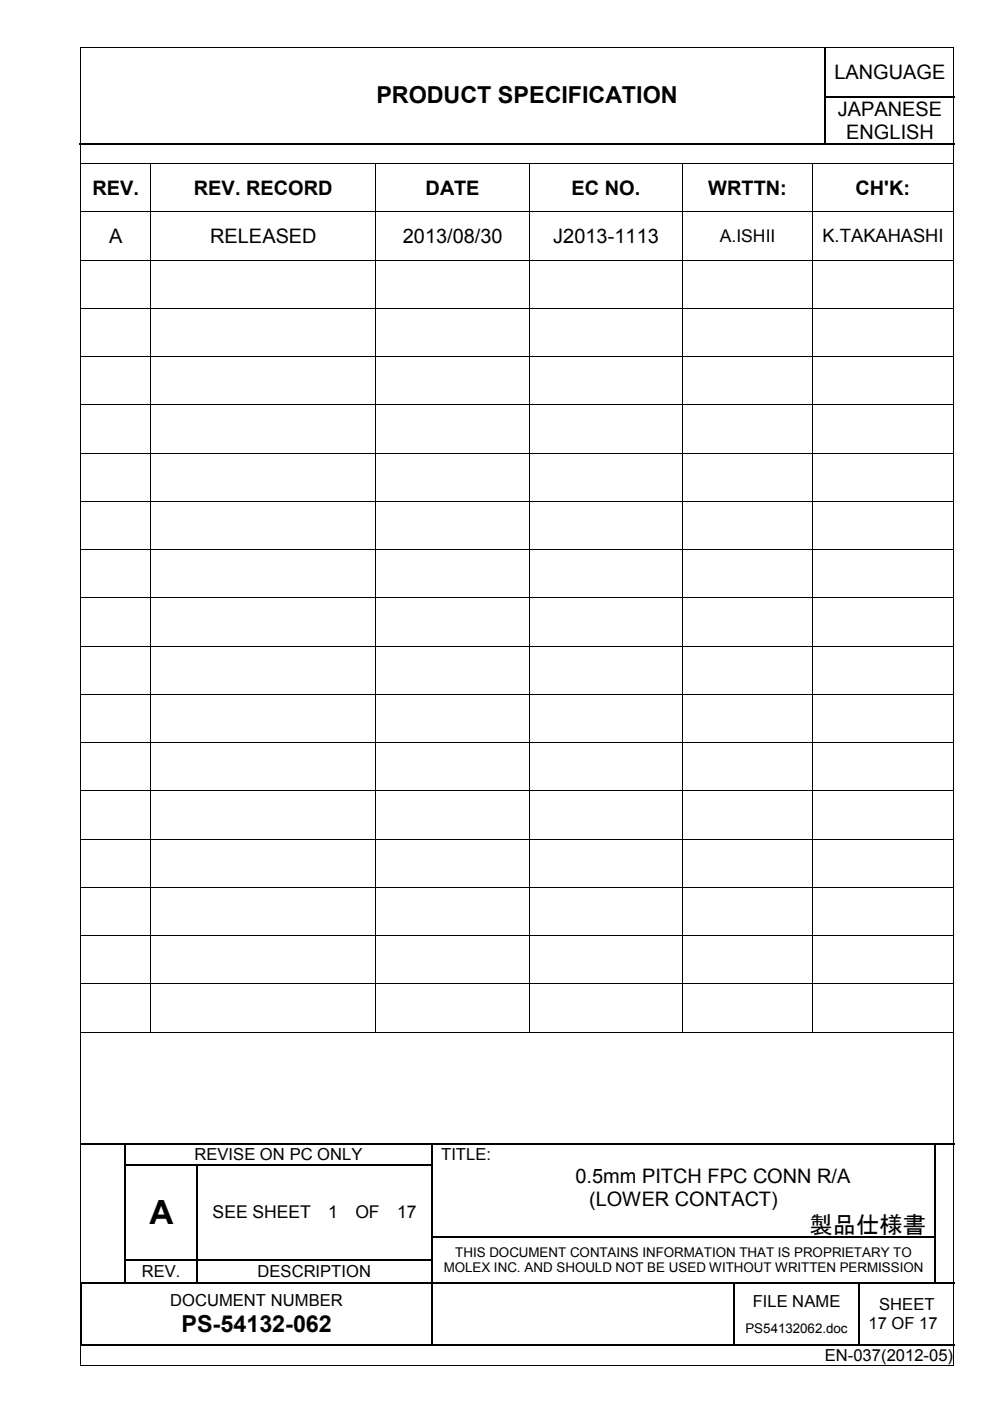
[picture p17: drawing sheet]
<svg xmlns="http://www.w3.org/2000/svg" width="210mm" height="297mm" viewBox="0 0 210 297" stroke-linecap="round" stroke-linejoin="round" font-family="sans-serif">
<defs><g id="words">
<text font-size="7.1" x="31.7" y="259.5">A</text>
<g font-size="5">
<text x="79.8" y="21.8">PRODUCT SPECIFICATION</text>
<text x="171.7" y="261.5">製品仕様書</text>
<text x="38.5" y="282.4">PS-54132-062</text>
</g>
<g font-size="4.2">
<text x="176.9" y="16.8">LANGUAGE</text>
<text x="177.6" y="24.6">JAPANESE</text>
<text x="179.4" y="29.4">ENGLISH</text>
<text x="19.6" y="41.3">REV.</text>
<text x="41.1" y="41.3">REV. RECORD</text>
<text x="90.2" y="41.3">DATE</text>
<text x="121.2" y="41.3">EC NO.</text>
<text x="150.2" y="41.3">WRTTN:</text>
<text x="181.4" y="41.3">CH'K:</text>
<text x="23.1" y="51.6">A</text>
<text x="44.5" y="51.6">RELEASED</text>
<text x="85.4" y="51.6">2013/08/30</text>
<text x="117.3" y="51.6">J2013-1113</text>
<text x="122" y="250.7">0.5mm PITCH FPC CONN R/A</text>
<text x="124.9" y="255.6">(LOWER CONTACT)</text>
</g>
<text font-size="3.9" x="174.4" y="51.4">K.TAKAHASHI</text>
<g font-size="3.7">
<text x="152.6" y="51.3">A.ISHII</text>
<text x="45.1" y="258.3">SEE SHEET</text>
<text x="69.6" y="258.3">1</text>
<text x="75.4" y="258.3">OF</text>
<text x="84.2" y="258.3">17</text>
</g>
<g font-size="3.5">
<text x="41.2" y="246">REVISE ON PC ONLY</text>
<text x="93.5" y="246">TITLE:</text>
<text x="30.1" y="270.8">REV.</text>
<text x="54.6" y="270.8">DESCRIPTION</text>
<text x="36.1" y="277">DOCUMENT NUMBER</text>
<text x="159.6" y="277.2">FILE NAME</text>
<text x="184.2" y="281.9">17 OF 17</text>
<text x="186.4" y="277.8">SHEET</text>
<text x="174.9" y="288.6">EN-037(2012-05)</text>
</g>
<g font-size="2.8">
<text x="94.1" y="269.7">MOLEX INC. AND SHOULD NOT BE USED WITHOUT WRITTEN PERMISSION</text>
<text x="96.5" y="266.5">THIS DOCUMENT CONTAINS INFORMATION THAT IS PROPRIETARY TO</text>
<text x="158" y="282.6">PS54132062.doc</text>
</g>
</g></defs>
<g fill="none" stroke="#000" stroke-width=".25">
<path d="M174.9 10.2v10.2M16.8 30.4h158M174.9 20.6v9.7M175 20.5h27.5M175 30.4h27.5M17.2 242.6h9.3M26.6 242.7v4.1M26.6 247.1v4.8M26.6 252.1v4.9M26.6 257.3v4.9M26.7 242.6h64.8M26.7 246.9h15"/>
<path d="M41.8 247.1v4.8M41.8 252.1v4.9M41.8 257.3v4.9M42 246.9h49.5M91.6 242.7v4.1M91.6 247.1v4.8M91.6 252.1v4.9M91.6 257.3v4.9M91.7 242.6h106.4M198.2 242.7v4.1M198.2 247.1v4.8M198.2 252.1v4.9"/>
<path d="M198.2 257.3v4.9M198.3 242.6h4.1M17.2 272.1v13M17.6 272h8.9M26.6 262.4v4.6M26.6 267.3v4.6M26.7 267.2h15M26.7 272h15M41.8 262.4v4.6M41.8 267.3v4.6M42 267.2h49.5M42 272h49.5"/>
<path d="M91.6 262.4v4.6M91.6 267.3v4.6M91.6 272.1v13M91.7 262.3h106.4M91.7 272h63.7M155.6 272.1v13M155.7 272h26.4M182.2 272.1v13M182.3 272h15.8M198.2 262.4v4.6M198.2 267.3v4.6M198.3 272h4.1"/>
<path d="M17.3 285.2h74.2M91.7 285.2h63.7M155.7 285.2h26.4M182.3 285.2h20.1"/>
</g>
<g fill="#000">
<path d="M174.8 20.4h.2v.2h-.2zM174.8 30.3h.2v.3h-.2zM26.5 242.5h.2v.2h-.2zM26.5 246.8h.2v.3h-.2zM26.5 251.9h.2v.2h-.2zM26.5 257h.2v.3h-.2zM41.7 246.8h.3v.3h-.3zM41.7 251.9h.3v.2h-.3zM41.7 257h.3v.3h-.3zM91.5 242.5h.2v.2h-.2zM91.5 246.8h.2v.3h-.2zM91.5 251.9h.2v.2h-.2z"/>
<path d="M91.5 257h.2v.3h-.2zM198.1 242.5h.2v.2h-.2zM198.1 246.8h.2v.3h-.2zM198.1 251.9h.2v.2h-.2zM198.1 257h.2v.3h-.2zM17.1 271.9h.2v.2h-.2zM17.3 271.9h.3v.2h-.3zM26.5 262.2h.2v.2h-.2zM26.5 267h.2v.3h-.2zM26.5 271.9h.2v.2h-.2zM41.7 262.2h.3v.2h-.3zM41.7 267h.3v.3h-.3z"/>
<path d="M41.7 271.9h.3v.2h-.3zM91.5 262.2h.2v.2h-.2zM91.5 267h.2v.3h-.2zM91.5 271.9h.2v.2h-.2zM155.4 271.9h.3v.2h-.3zM182.1 271.9h.2v.2h-.2zM198.1 262.2h.2v.2h-.2zM198.1 267h.2v.3h-.2zM198.1 271.9h.2v.2h-.2zM17.1 285.1h.2v.2h-.2zM91.5 285.1h.2v.2h-.2zM155.4 285.1h.3v.2h-.3z"/>
<path d="M182.1 285.1h.2v.2h-.2z"/>
</g>
<g fill="#fff">
<path d="M17.2 10.2l.2 .2z" fill-rule="evenodd"/>
<path d="M55.6 15.8h112.4v9.7h-112.4z" fill-rule="evenodd"/>
</g>
<g fill="#000">
<path d="M17 10h.2v.2h-.2zM202.1 10h.2v.2h-.2zM17 34.6h.2v.2h-.2zM31.9 34.6h.1v.2h-.1zM79.6 34.6h.2v.2h-.2zM112.1 34.6h.2v.2h-.2zM144.7 34.6h.1v.2h-.1zM172.1 34.6h.2v.2h-.2zM202.1 34.6h.2v.2h-.2zM17 44.8h.2v.2h-.2zM17 55.1h.2v.1h-.2zM31.9 44.8h.1v.2h-.1z"/>
<path d="M31.9 55.1h.1v.1h-.1zM79.6 44.8h.2v.2h-.2zM79.6 55.1h.2v.1h-.2zM112.1 44.8h.2v.2h-.2zM112.1 55.1h.2v.1h-.2zM144.7 44.8h.1v.2h-.1zM144.7 55.1h.1v.1h-.1zM172.1 44.8h.2v.2h-.2zM172.1 55.1h.2v.1h-.2zM202.1 44.8h.2v.2h-.2zM202.1 55.1h.2v.1h-.2zM17 65.3h.2v.1h-.2z"/>
<path d="M17 75.5h.2v.2h-.2zM31.9 65.3h.1v.1h-.1zM31.9 75.5h.1v.2h-.1zM79.6 65.3h.2v.1h-.2zM79.6 75.5h.2v.2h-.2zM112.1 65.3h.2v.1h-.2zM112.1 75.5h.2v.2h-.2zM144.7 65.3h.1v.1h-.1zM144.7 75.5h.1v.2h-.1zM172.1 65.3h.2v.1h-.2zM172.1 75.5h.2v.2h-.2zM202.1 65.3h.2v.1h-.2z"/>
<path d="M202.1 75.5h.2v.2h-.2zM17 85.8h.2v.1h-.2zM17 96h.2v.1h-.2zM31.9 85.8h.1v.1h-.1zM31.9 96h.1v.1h-.1zM79.6 85.8h.2v.1h-.2zM79.6 96h.2v.1h-.2zM112.1 85.8h.2v.1h-.2zM112.1 96h.2v.1h-.2zM144.7 85.8h.1v.1h-.1zM144.7 96h.1v.1h-.1zM172.1 85.8h.2v.1h-.2z"/>
<path d="M172.1 96h.2v.1h-.2zM202.1 85.8h.2v.1h-.2zM202.1 96h.2v.1h-.2zM17 106.2h.2v.2h-.2zM17 116.5h.2v.1h-.2zM31.9 106.2h.1v.2h-.1zM31.9 116.5h.1v.1h-.1zM79.6 106.2h.2v.2h-.2zM79.6 116.5h.2v.1h-.2zM112.1 106.2h.2v.2h-.2zM112.1 116.5h.2v.1h-.2zM144.7 106.2h.1v.2h-.1z"/>
<path d="M144.7 116.5h.1v.1h-.1zM172.1 106.2h.2v.2h-.2zM172.1 116.5h.2v.1h-.2zM202.1 106.2h.2v.2h-.2zM202.1 116.5h.2v.1h-.2zM17 126.7h.2v.1h-.2zM17 136.9h.2v.2h-.2zM31.9 126.7h.1v.1h-.1zM31.9 136.9h.1v.2h-.1zM79.6 126.7h.2v.1h-.2zM79.6 136.9h.2v.2h-.2zM112.1 126.7h.2v.1h-.2z"/>
<path d="M112.1 136.9h.2v.2h-.2zM144.7 126.7h.1v.1h-.1zM144.7 136.9h.1v.2h-.1zM172.1 126.7h.2v.1h-.2zM172.1 136.9h.2v.2h-.2zM202.1 126.7h.2v.1h-.2zM202.1 136.9h.2v.2h-.2zM17 147.2h.2v.1h-.2zM17 157.4h.2v.1h-.2zM31.9 147.2h.1v.1h-.1zM31.9 157.4h.1v.1h-.1zM79.6 147.2h.2v.1h-.2z"/>
<path d="M79.6 157.4h.2v.1h-.2zM112.1 147.2h.2v.1h-.2zM112.1 157.4h.2v.1h-.2zM144.7 147.2h.1v.1h-.1zM144.7 157.4h.1v.1h-.1zM172.1 147.2h.2v.1h-.2zM172.1 157.4h.2v.1h-.2zM202.1 147.2h.2v.1h-.2zM202.1 157.4h.2v.1h-.2zM17 167.6h.2v.2h-.2zM17 177.8h.2v.2h-.2zM31.9 167.6h.1v.2h-.1z"/>
<path d="M31.9 177.8h.1v.2h-.1zM79.6 167.6h.2v.2h-.2zM79.6 177.8h.2v.2h-.2zM112.1 167.6h.2v.2h-.2zM112.1 177.8h.2v.2h-.2zM144.7 167.6h.1v.2h-.1zM144.7 177.8h.1v.2h-.1zM172.1 167.6h.2v.2h-.2zM172.1 177.8h.2v.2h-.2zM202.1 167.6h.2v.2h-.2zM202.1 177.8h.2v.2h-.2zM17 188h.2v.2h-.2z"/>
<path d="M17 198.3h.2v.2h-.2zM31.9 188h.1v.2h-.1zM31.9 198.3h.1v.2h-.1zM79.6 188h.2v.2h-.2zM79.6 198.3h.2v.2h-.2zM112.1 188h.2v.2h-.2zM112.1 198.3h.2v.2h-.2zM144.7 188h.1v.2h-.1zM144.7 198.3h.1v.2h-.1zM172.1 188h.2v.2h-.2zM172.1 198.3h.2v.2h-.2zM202.1 188h.2v.2h-.2z"/>
<path d="M202.1 198.3h.2v.2h-.2zM17 208.5h.2v.2h-.2zM17 218.8h.2v.1h-.2zM31.9 208.5h.1v.2h-.1zM31.9 218.8h.1v.1h-.1zM79.6 208.5h.2v.2h-.2zM79.6 218.8h.2v.1h-.2zM112.1 208.5h.2v.2h-.2zM112.1 218.8h.2v.1h-.2zM144.7 208.5h.1v.2h-.1zM144.7 218.8h.1v.1h-.1zM172.1 208.5h.2v.2h-.2z"/>
<path d="M172.1 218.8h.2v.1h-.2zM202.1 208.5h.2v.2h-.2zM202.1 218.8h.2v.1h-.2zM17 289.4h.2v.2h-.2zM202.1 289.4h.2v.2h-.2z"/>
</g>
<g fill="none" stroke="#000" stroke-width=".21">
<path d="M17.1 10.2v279.2M17.2 10.1h184.9M202.2 10.2v279.2M17.2 34.7h14.7M32 34.8v10M32 34.7h47.6M79.7 34.8v10M79.8 34.7h32.3M112.2 34.8v10M112.3 34.7h32.4M144.7 34.8v10M144.8 34.7h27.3"/>
<path d="M172.2 34.8v10M172.3 34.7h29.8M17.2 44.9h14.7M17.2 55.2h14.7M32 45v10.1M32 55.2v10.1M32 44.9h47.6M32 55.2h47.6M79.7 45v10.1M79.7 55.2v10.1M79.8 44.9h32.3M79.8 55.2h32.3"/>
<path d="M112.2 45v10.1M112.2 55.2v10.1M112.3 44.9h32.4M112.3 55.2h32.4M144.7 45v10.1M144.7 55.2v10.1M144.8 44.9h27.3M144.8 55.2h27.3M172.2 45v10.1M172.2 55.2v10.1M172.3 44.9h29.8M172.3 55.2h29.8"/>
<path d="M17.2 65.4h14.7M17.2 75.6h14.7M32 65.4v10.1M32 75.7v10.1M32 65.4h47.6M32 75.6h47.6M79.7 65.4v10.1M79.7 75.7v10.1M79.8 65.4h32.3M79.8 75.6h32.3M112.2 65.4v10.1M112.2 75.7v10.1"/>
<path d="M112.3 65.4h32.4M112.3 75.6h32.4M144.7 65.4v10.1M144.7 75.7v10.1M144.8 65.4h27.3M144.8 75.6h27.3M172.2 65.4v10.1M172.2 75.7v10.1M172.3 65.4h29.8M172.3 75.6h29.8M17.2 85.9h14.7M17.2 96.1h14.7"/>
<path d="M32 85.9v10.1M32 96.1v10.1M32 85.9h47.6M32 96.1h47.6M79.7 85.9v10.1M79.7 96.1v10.1M79.8 85.9h32.3M79.8 96.1h32.3M112.2 85.9v10.1M112.2 96.1v10.1M112.3 85.9h32.4M112.3 96.1h32.4"/>
<path d="M144.7 85.9v10.1M144.7 96.1v10.1M144.8 85.9h27.3M144.8 96.1h27.3M172.2 85.9v10.1M172.2 96.1v10.1M172.3 85.9h29.8M172.3 96.1h29.8M17.2 106.3h14.7M17.2 116.5h14.7M32 106.4v10.1M32 116.6v10.1"/>
<path d="M32 106.3h47.6M32 116.5h47.6M79.7 106.4v10.1M79.7 116.6v10.1M79.8 106.3h32.3M79.8 116.5h32.3M112.2 106.4v10.1M112.2 116.6v10.1M112.3 106.3h32.4M112.3 116.5h32.4M144.7 106.4v10.1M144.7 116.6v10.1"/>
<path d="M144.8 106.3h27.3M144.8 116.5h27.3M172.2 106.4v10.1M172.2 116.6v10.1M172.3 106.3h29.8M172.3 116.5h29.8M17.2 126.7h14.7M17.2 137h14.7M32 126.8v10.1M32 137.1v10.1M32 126.7h47.6M32 137h47.6"/>
<path d="M79.7 126.8v10.1M79.7 137.1v10.1M79.8 126.7h32.3M79.8 137h32.3M112.2 126.8v10.1M112.2 137.1v10.1M112.3 126.7h32.4M112.3 137h32.4M144.7 126.8v10.1M144.7 137.1v10.1M144.8 126.7h27.3M144.8 137h27.3"/>
<path d="M172.2 126.8v10.1M172.2 137.1v10.1M172.3 126.7h29.8M172.3 137h29.8M17.2 147.2h14.7M17.2 157.4h14.7M32 147.3v10.1M32 157.5v10.1M32 147.2h47.6M32 157.4h47.6M79.7 147.3v10.1M79.7 157.5v10.1"/>
<path d="M79.8 147.2h32.3M79.8 157.4h32.3M112.2 147.3v10.1M112.2 157.5v10.1M112.3 147.2h32.4M112.3 157.4h32.4M144.7 147.3v10.1M144.7 157.5v10.1M144.8 147.2h27.3M144.8 157.4h27.3M172.2 147.3v10.1M172.2 157.5v10.1"/>
<path d="M172.3 147.2h29.8M172.3 157.4h29.8M17.2 167.7h14.7M17.2 177.9h14.7M32 167.8v10M32 178v10M32 167.7h47.6M32 177.9h47.6M79.7 167.8v10M79.7 178v10M79.8 167.7h32.3M79.8 177.9h32.3"/>
<path d="M112.2 167.8v10M112.2 178v10M112.3 167.7h32.4M112.3 177.9h32.4M144.7 167.8v10M144.7 178v10M144.8 167.7h27.3M144.8 177.9h27.3M172.2 167.8v10M172.2 178v10M172.3 167.7h29.8M172.3 177.9h29.8"/>
<path d="M17.2 188.1h14.7M17.2 198.4h14.7M32 188.2v10.1M32 198.5v10M32 188.1h47.6M32 198.4h47.6M79.7 188.2v10.1M79.7 198.5v10M79.8 188.1h32.3M79.8 198.4h32.3M112.2 188.2v10.1M112.2 198.5v10"/>
<path d="M112.3 188.1h32.4M112.3 198.4h32.4M144.7 188.2v10.1M144.7 198.5v10M144.8 188.1h27.3M144.8 198.4h27.3M172.2 188.2v10.1M172.2 198.5v10M172.3 188.1h29.8M172.3 198.4h29.8M17.2 208.6h14.7M17.2 218.9h14.7"/>
<path d="M32 208.7v10.1M32 208.6h47.6M32 218.9h47.6M79.7 208.7v10.1M79.8 208.6h32.3M79.8 218.9h32.3M112.2 208.7v10.1M112.3 208.6h32.4M112.3 218.9h32.4M144.7 208.7v10.1M144.8 208.6h27.3M144.8 218.9h27.3"/>
<path d="M172.2 208.7v10.1M172.3 208.6h29.8M172.3 218.9h29.8M17.2 289.5h184.9"/>
</g>
<use href="#words"/>
</svg>
